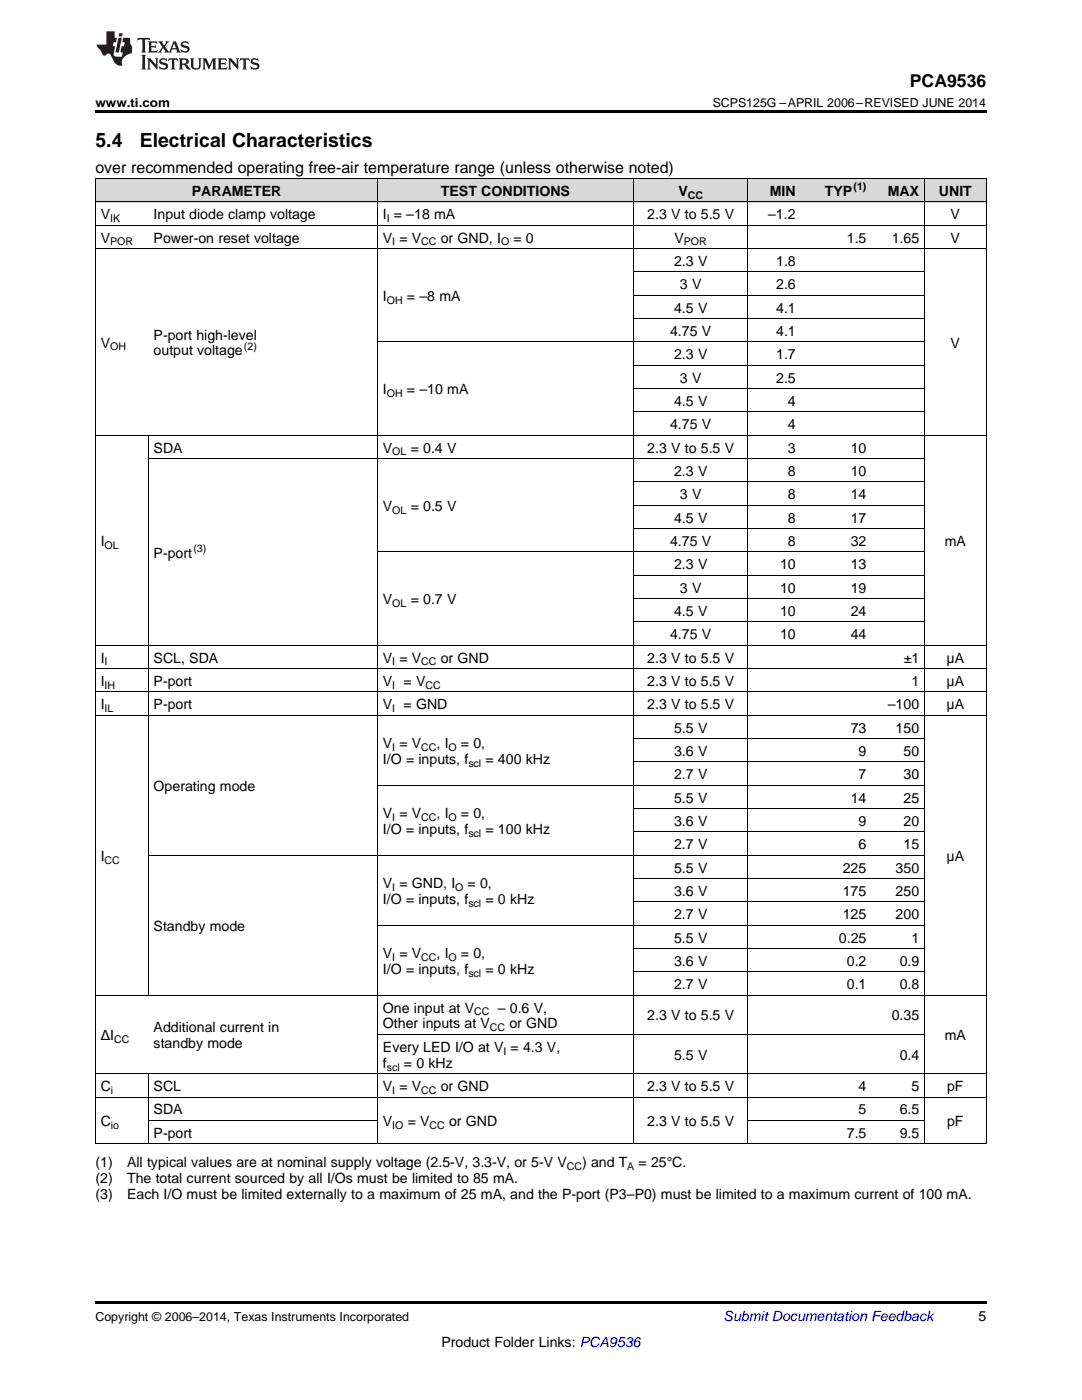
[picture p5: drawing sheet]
<svg xmlns="http://www.w3.org/2000/svg" width="216mm" height="279mm" viewBox="0 0 216 279" stroke-linecap="round" stroke-linejoin="round" font-family="sans-serif">
<defs><g id="words">
<g font-size="3.9">
<text x="19" y="29.3">5.4</text>
<text x="27.9" y="29.3">Electrical Characteristics</text>
</g>
<text font-size="3.5" x="181.5" y="17.3">PCA9536</text>
<text font-size="3.2" x="19" y="34.4">over recommended operating free-air temperature range (unless otherwise noted)</text>
<g font-size="2.8">
<text x="38.3" y="39.1">PARAMETER</text>
<text x="88" y="39.1">TEST CONDITIONS</text>
<text x="135.4" y="39.1">V</text>
<text x="153.6" y="39.1">MIN</text>
<text x="164.6" y="39.1">TYP</text>
<text x="177.2" y="39.1">MAX</text>
<text x="187.4" y="39.1">UNIT</text>
<text x="20.1" y="43.7">V</text>
<text x="30.7" y="43.7">Input diode clamp voltage</text>
<text x="76.4" y="43.7">I = –18 mA</text>
<text x="129.2" y="43.7">2.3 V to 5.5 V</text>
<text x="153.3" y="43.7">–1.2</text>
<text x="189.7" y="43.7">V</text>
<text x="20.1" y="48.4">V</text>
<text x="30.7" y="48.4">Power-on reset voltage</text>
<text x="76.4" y="48.4">V = V</text>
<text x="87.9" y="48.4">or GND, I</text>
<text x="102.4" y="48.4">= 0</text>
<text x="134.5" y="53.1">2.3 V</text>
<text x="134.6" y="48.4">V</text>
<text x="154.9" y="53.1">1.8</text>
<text x="169" y="48.4">1.5</text>
<text x="177.9" y="48.4">1.65</text>
<text x="189.7" y="48.4">V</text>
<text x="135.7" y="57.7">3 V</text>
<text x="154.9" y="57.7">2.6</text>
<text x="76.4" y="60">I</text>
<text x="81.2" y="60">= –8 mA</text>
<text x="134.5" y="62.4">4.5 V</text>
<text x="154.9" y="62.4">4.1</text>
<text x="20.1" y="69.4">V</text>
<text x="30.7" y="67.8">P-port high-level</text>
<text x="30.7" y="70.9">output voltage</text>
<text x="133.7" y="67">4.75 V</text>
<text x="134.5" y="71.7">2.3 V</text>
<text x="154.9" y="67">4.1</text>
<text x="154.9" y="71.7">1.7</text>
<text x="189.7" y="69.4">V</text>
<text x="135.7" y="76.3">3 V</text>
<text x="154.9" y="76.3">2.5</text>
<text x="76.4" y="78.7">I</text>
<text x="81.2" y="78.7">= –10 mA</text>
<text x="134.5" y="81">4.5 V</text>
<text x="157.2" y="81">4</text>
<text x="133.7" y="85.7">4.75 V</text>
<text x="157.2" y="85.7">4</text>
<text x="30.7" y="90.3">SDA</text>
<text x="76.4" y="90.3">V</text>
<text x="82" y="90.3">= 0.4 V</text>
<text x="129.2" y="90.3">2.3 V to 5.5 V</text>
<text x="134.5" y="95">2.3 V</text>
<text x="157.2" y="90.3">3</text>
<text x="157.2" y="95">8</text>
<text x="169.8" y="90.3">10</text>
<text x="169.8" y="95">10</text>
<text x="76.4" y="102">V</text>
<text x="82" y="102">= 0.5 V</text>
<text x="135.7" y="99.6">3 V</text>
<text x="157.2" y="99.6">8</text>
<text x="169.8" y="99.6">14</text>
<text x="134.5" y="104.3">4.5 V</text>
<text x="157.2" y="104.3">8</text>
<text x="169.8" y="104.3">17</text>
<text x="20.1" y="108.9">I</text>
<text x="30.7" y="111.3">P-port</text>
<text x="133.7" y="108.9">4.75 V</text>
<text x="134.5" y="113.6">2.3 V</text>
<text x="155.6" y="113.6">10</text>
<text x="157.2" y="108.9">8</text>
<text x="169.8" y="108.9">32</text>
<text x="169.8" y="113.6">13</text>
<text x="188.5" y="108.9">mA</text>
<text x="135.7" y="118.3">3 V</text>
<text x="155.6" y="118.3">10</text>
<text x="169.8" y="118.3">19</text>
<text x="76.4" y="120.6">V</text>
<text x="82" y="120.6">= 0.7 V</text>
<text x="134.5" y="122.9">4.5 V</text>
<text x="155.6" y="122.9">10</text>
<text x="169.8" y="122.9">24</text>
<text x="133.7" y="127.6">4.75 V</text>
<text x="155.6" y="127.6">10</text>
<text x="169.8" y="127.6">44</text>
<text x="20.1" y="132.2">I</text>
<text x="20.1" y="136.9">I</text>
<text x="30.7" y="132.2">SCL, SDA</text>
<text x="30.7" y="136.9">P-port</text>
<text x="76.4" y="132.2">V = V</text>
<text x="76.4" y="136.9">V</text>
<text x="80.5" y="136.9">= V</text>
<text x="87.9" y="132.2">or GND</text>
<text x="129.2" y="132.2">2.3 V to 5.5 V</text>
<text x="129.2" y="136.9">2.3 V to 5.5 V</text>
<text x="180.3" y="132.2">±1</text>
<text x="181.9" y="136.9">1</text>
<text x="188.9" y="132.2">μA</text>
<text x="188.9" y="136.9">μA</text>
<text x="20.1" y="141.5">I</text>
<text x="30.7" y="141.5">P-port</text>
<text x="76.4" y="141.5">V</text>
<text x="80.5" y="141.5">= GND</text>
<text x="129.2" y="141.5">2.3 V to 5.5 V</text>
<text x="177.2" y="141.5">–100</text>
<text x="188.9" y="141.5">μA</text>
<text x="76.4" y="149.3">V = V</text>
<text x="87.1" y="149.3">, I</text>
<text x="92" y="149.3">= 0,</text>
<text x="134.5" y="146.2">5.5 V</text>
<text x="169.8" y="146.2">73</text>
<text x="178.7" y="146.2">150</text>
<text x="76.4" y="152.4">I/O = inputs, f</text>
<text x="96.9" y="152.4">= 400 kHz</text>
<text x="134.5" y="150.8">3.6 V</text>
<text x="134.5" y="155.5">2.7 V</text>
<text x="171.3" y="150.8">9</text>
<text x="171.3" y="155.5">7</text>
<text x="180.3" y="150.8">50</text>
<text x="180.3" y="155.5">30</text>
<text x="30.7" y="157.8">Operating mode</text>
<text x="134.5" y="160.2">5.5 V</text>
<text x="169.8" y="160.2">14</text>
<text x="180.3" y="160.2">25</text>
<text x="76.4" y="163.2">V = V</text>
<text x="76.4" y="166.4">I/O = inputs, f</text>
<text x="87.1" y="163.2">, I</text>
<text x="92" y="163.2">= 0,</text>
<text x="96.9" y="166.4">= 100 kHz</text>
<text x="134.5" y="164.8">3.6 V</text>
<text x="171.3" y="164.8">9</text>
<text x="180.3" y="164.8">20</text>
<text x="20.1" y="171.8">I</text>
<text x="134.5" y="169.5">2.7 V</text>
<text x="171.3" y="169.5">6</text>
<text x="180.3" y="169.5">15</text>
<text x="188.9" y="171.8">μA</text>
<text x="76.4" y="177.2">V = GND, I</text>
<text x="93.3" y="177.2">= 0,</text>
<text x="134.5" y="174.1">5.5 V</text>
<text x="134.5" y="178.8">3.6 V</text>
<text x="168.2" y="174.1">225</text>
<text x="168.2" y="178.8">175</text>
<text x="178.7" y="174.1">350</text>
<text x="178.7" y="178.8">250</text>
<text x="30.7" y="185.8">Standby mode</text>
<text x="76.4" y="180.4">I/O = inputs, f</text>
<text x="96.9" y="180.4">= 0 kHz</text>
<text x="134.5" y="183.4">2.7 V</text>
<text x="168.2" y="183.4">125</text>
<text x="178.7" y="183.4">200</text>
<text x="76.4" y="191.2">V = V</text>
<text x="87.1" y="191.2">, I</text>
<text x="92" y="191.2">= 0,</text>
<text x="134.5" y="188.1">5.5 V</text>
<text x="167.4" y="188.1">0.25</text>
<text x="181.9" y="188.1">1</text>
<text x="76.4" y="194.3">I/O = inputs, f</text>
<text x="96.9" y="194.3">= 0 kHz</text>
<text x="134.5" y="192.8">3.6 V</text>
<text x="134.5" y="197.4">2.7 V</text>
<text x="169" y="192.8">0.2</text>
<text x="169" y="197.4">0.1</text>
<text x="179.5" y="192.8">0.9</text>
<text x="179.5" y="197.4">0.8</text>
<text x="76.4" y="202.1">One input at V</text>
<text x="99.3" y="202.1">– 0.6 V,</text>
<text x="129.2" y="203.7">2.3 V to 5.5 V</text>
<text x="177.9" y="203.7">0.35</text>
<text x="20.1" y="207.6">ΔI</text>
<text x="30.7" y="206">Additional current in</text>
<text x="30.7" y="209.2">standby mode</text>
<text x="76.4" y="205.2">Other inputs at V</text>
<text x="76.4" y="209.9">Every LED I/O at V = 4.3 V,</text>
<text x="101.6" y="205.2">or GND</text>
<text x="188.5" y="207.6">mA</text>
<text x="76.4" y="213.1">f</text>
<text x="80.6" y="213.1">= 0 kHz</text>
<text x="134.5" y="211.5">5.5 V</text>
<text x="179.5" y="211.5">0.4</text>
<text x="20.1" y="217.7">C</text>
<text x="30.7" y="217.7">SCL</text>
<text x="76.4" y="217.7">V = V</text>
<text x="87.9" y="217.7">or GND</text>
<text x="129.2" y="217.7">2.3 V to 5.5 V</text>
<text x="171.3" y="217.7">4</text>
<text x="181.9" y="217.7">5</text>
<text x="189" y="217.7">pF</text>
<text x="20.1" y="224.7">C</text>
<text x="30.7" y="222.4">SDA</text>
<text x="30.7" y="227">P-port</text>
<text x="76.4" y="224.7">V</text>
<text x="81.4" y="224.7">= V</text>
<text x="89.6" y="224.7">or GND</text>
<text x="129.2" y="224.7">2.3 V to 5.5 V</text>
<text x="169" y="227">7.5</text>
<text x="171.3" y="222.4">5</text>
<text x="179.5" y="222.4">6.5</text>
<text x="179.5" y="227">9.5</text>
<text x="189" y="224.7">pF</text>
<text x="19" y="232.9">(1)</text>
<text x="25.4" y="232.9">All typical values are at nominal supply voltage (2.5-V, 3.3-V, or 5-V V</text>
<text x="116.2" y="232.9">) and T</text>
<text x="127.4" y="232.9">= 25°C.</text>
<text x="19" y="236.1">(2)</text>
<text x="19" y="239.3">(3)</text>
<text x="25.4" y="236.1">The total current sourced by all I/Os must be limited to 85 mA.</text>
<text x="25.4" y="239.3">Each I/O must be limited externally to a maximum of 25 mA, and the P-port (P3–P0) must be limited to a maximum current of 100 mA.</text>
<text x="195.3" y="263.6">5</text>
<text x="88.1" y="268.9">Product Folder Links: PCA9536</text>
</g>
<text font-size="2.8" fill="#0000c8" x="144.4" y="263.6">Submit Documentation Feedback</text>
<g font-size="2.5">
<text x="19" y="21.4">www.ti.com</text>
<text x="142.2" y="21.4">SCPS125G –APRIL 2006–REVISED JUNE 2014</text>
<text x="19" y="263.6">Copyright © 2006–2014, Texas Instruments Incorporated</text>
</g>
<g font-size="2.1">
<text x="137.2" y="39.7">CC</text>
<text x="170.3" y="38">(1)</text>
<text x="22" y="44.3">IK</text>
<text x="77.2" y="44.3">I</text>
<text x="22" y="49">POR</text>
<text x="78.3" y="49">I</text>
<text x="84.1" y="49">CC</text>
<text x="100" y="49">O</text>
<text x="136.5" y="49">POR</text>
<text x="77.2" y="60.6">OH</text>
<text x="22" y="69.9">OH</text>
<text x="48.7" y="69.8">(2)</text>
<text x="77.2" y="79.2">OH</text>
<text x="78.3" y="90.9">OL</text>
<text x="78.3" y="102.5">OL</text>
<text x="20.9" y="109.5">OL</text>
<text x="38.6" y="110.1">(3)</text>
<text x="78.3" y="121.1">OL</text>
<text x="20.9" y="132.8">I</text>
<text x="20.9" y="137.4">IH</text>
<text x="78.3" y="132.8">I</text>
<text x="78.3" y="137.4">I</text>
<text x="84.1" y="132.8">CC</text>
<text x="84.9" y="137.4">CC</text>
<text x="20.9" y="142.1">IL</text>
<text x="78.3" y="142.1">I</text>
<text x="78.3" y="149.8">I</text>
<text x="84.1" y="149.8">CC</text>
<text x="89.5" y="149.8">O</text>
<text x="93.5" y="153">scl</text>
<text x="78.3" y="163.8">I</text>
<text x="84.1" y="163.8">CC</text>
<text x="89.5" y="163.8">O</text>
<text x="93.5" y="167">scl</text>
<text x="20.9" y="172.4">CC</text>
<text x="78.3" y="177.8">I</text>
<text x="90.8" y="177.8">O</text>
<text x="93.5" y="180.9">scl</text>
<text x="78.3" y="191.7">I</text>
<text x="84.1" y="191.7">CC</text>
<text x="89.5" y="191.7">O</text>
<text x="93.5" y="194.9">scl</text>
<text x="94.6" y="202.6">CC</text>
<text x="22.8" y="208.1">CC</text>
<text x="97.8" y="205.8">CC</text>
<text x="77.2" y="213.6">scl</text>
<text x="100.5" y="210.5">I</text>
<text x="22.1" y="218.3">i</text>
<text x="78.3" y="218.3">I</text>
<text x="84.1" y="218.3">CC</text>
<text x="22.1" y="225.3">io</text>
<text x="78.3" y="225.3">IO</text>
<text x="85.7" y="225.3">CC</text>
<text x="113.1" y="233.5">CC</text>
<text x="125.2" y="233.5">A</text>
</g>
</g></defs>
<g fill="#d8d8d8">
<path d="M19 35.7h10.6v4.7h-10.6z"/>
<path d="M29.6 35.7h45.8v4.7h-45.8z"/>
<path d="M75.4 35.7h51v4.7h-51z"/>
<path d="M126.4 35.7h22.9v4.7h-22.9z"/>
<path d="M149.3 35.7h10.6v4.7h-10.6z"/>
<path d="M159.9 35.7h14.1v4.7h-14.1z"/>
<path d="M174 35.7h10.5v4.7h-10.5z"/>
<path d="M184.5 35.7h12.3v4.7h-12.3z"/>
</g>
<path d="M19 22h177.8v.5h-177.8zM19 228.3h.2zM75.2 228.3h.2zM126.3 228.3h.1zM149.2 228.3h.1zM159.8 228.3h.1zM173.8 228.3h.2zM184.4 228.3h.1zM196.7 228.3h.1zM19 259.7h177.8v.5h-177.8z" fill="#000"/>
<g fill="none" stroke="#000" stroke-width=".2">
<path d="M19 35.6h177.8M19.1 35.7v192.6M75.3 35.7v192.6M126.3 35.7v192.6M149.2 35.7v192.6M184.4 35.7v192.6M196.8 35.7v192.6M19 49.6h177.8M19 45h177.8M19 40.3h177.8M126.4 58.9h58.1M126.4 54.3h58.1"/>
<path d="M75.4 68.2h109.1M126.4 77.6h58.1M126.4 72.9h58.1M126.4 63.6h58.1M19 86.9h177.8M29.5 86.9v111.8M29.6 91.5h154.9M126.4 96.2h58.1M126.4 82.2h58.1M75.4 110.2h109.1M126.4 119.5h58.1M126.4 114.8h58.1"/>
<path d="M126.4 105.5h58.1M126.4 100.8h58.1M19 138.1h177.8M19 133.4h177.8M19 128.8h177.8M126.4 124.1h58.1M19 142.8h177.8M75.4 156.7h109.1M126.4 152.1h58.1M126.4 147.4h58.1M29.6 170.7h154.9M126.4 175.3h58.1"/>
<path d="M126.4 166h58.1M126.4 161.4h58.1M19 198.6h177.8M75.4 184.7h109.1M126.4 194h58.1M126.4 189.3h58.1M126.4 180h58.1M19 219h177.8M19 214.3h177.8M29.5 214.3v14M75.4 206.5h109.1M19 228.3h177.8"/>
<path d="M29.6 223.6h45.8M149.3 223.6h35.2"/>
</g>
<g fill="#231f20">
<path d="M27.5 7.6l-.1 .5 .4-.2h.6v.1v2.1l-.2 .4h1l-.3-.4v-2.1l.1-.1h.5l.5 .2-.2-.5zM29.5 8.3l.2 .3v1.5l-.2 .4h1.8l.2-.6a1.04 1.04 0 0 1-1.3 .2v-.7h.6l.3 .2v-.6l-.3 .2h-.6v-.6l.8-.1 .4 .3-.2-.5zM31.5 8.3l.9 1.1-.9 1.1h.8l-.2-.2 .5-.7 .4 .7-.2 .2h1.5l-.1-.2 .1-.4h.9l.1 .4-.2 .2h1l-.3-.3-.7-1.9h-.5l-.9 2-.8-1 .9-1h-.8l.1 .3-.3 .5-.4-.6 .2-.2zM34.7 8.6l.4 1h-.7zM36.3 8.4a.63 .63 0 0 0-.2 .7 .63 .63 0 0 0 .6 .4l.6 .2 .1 .2a.75 .75 0 0 1-.7 .4 .75 .75 0 0 1-.6-.5l.1 .7 .1-.1a1.11 1.11 0 0 0 1.5-.6 1.13 1.13 0 0 0-1.2-.8l-.1-.4a1.04 1.04 0 0 1 1.2 .2l-.2-.5-.1 .1-.5-.2zM28.2 10.9l.2 .4v2.2l-.2 .4h1l-.3-.4v-2.2l.3-.4zM29.3 11.6l.3 .4v1.5l-.3 .4h.8l-.2-.4v-1.3l1.5 1.7v-1.9l.2-.4h-.7l.2 .4v.9l-1.1-1.3zM32 11.8a.62 .62 0 0 0-.2 .7 .62 .62 0 0 0 .6 .4l.6 .1 .1 .3a.76 .76 0 0 1-.7 .3 .76 .76 0 0 1-.6-.4l.1 .7 .1-.1a1.11 1.11 0 0 0 1.5-.6 1.13 1.13 0 0 0-1.2-.8l-.1-.4a1.04 1.04 0 0 1 1.2 .2l-.2-.6-.1 .1-.5-.1zM33.7 11.6l-.2 .6a.61 .61 0 0 1 .8-.3v1.6l-.2 .4h.9l-.2-.4v-1.6a.63 .63 0 0 1 .8 .3l-.2-.6zM35.6 11.6l.3 .4v1.5l-.3 .4h1l-.2-.2v-.8l.5 .2a.76 .76 0 0 0 1.2 .7l-1-1a.58 .58 0 0 0 .6-.5 .58 .58 0 0 0-.5-.6zM36.4 11.9h.1a.45 .45 0 0 1 .5 .1 .45 .45 0 0 1 .1 .5l-.7 .2zM37.9 11.6l.2 .2a2.17 2.17 0 0 0 .3 1.9 .99 .99 0 0 0 1.6-.6v-1.1l.2-.4h-.7l.2 .2a1.92 1.92 0 0 1-.2 1.8 .6 .6 0 0 1-.9-.5v-1.1l.2-.4zM40.4 11.6l.2 .4v1.5l-.2 .4h.7l-.2-.4v-1.4l.8 1.8 .8-1.8v1.4l-.2 .4h.9l-.2-.4v-1.5l.2-.4h-.8l-.6 1.5-.6-1.5zM43.4 11.6l.2 .4v1.5l-.2 .4h1.8l.2-.6a1.04 1.04 0 0 1-1.3 .1v-.6h.5l.4 .2v-.6l-.4 .2h-.5v-.7h.8l.3 .3-.1-.6zM45.5 11.6l.2 .4v1.5l-.2 .4h.7l-.2-.4v-1.3l1.5 1.7v-1.9l.2-.4h-.7l.2 .4v.9l-1.1-1.3zM47.9 11.6l-.1 .6a.61 .61 0 0 1 .8-.3v1.6l-.3 .4h1l-.3-.4 .1-1.6a.63 .63 0 0 1 .7 .3l-.1-.6zM50.2 11.8a.62 .62 0 0 0-.2 .7 .62 .62 0 0 0 .6 .4l.6 .1 .2 .3a.76 .76 0 0 1-.8 .3 .76 .76 0 0 1-.6-.4l.1 .7 .2-.1a1.11 1.11 0 0 0 1.5-.6 1.13 1.13 0 0 0-1.3-.8l-.1-.4a1.04 1.04 0 0 1 1.2 .2l-.1-.6-.2 .1-.5-.1z"/>
<path d="M21.2 6.3v2.6h-1.9l.1 .4 .7 .9a.91 .91 0 0 0 1 .8 .56 .56 0 0 1 .5-.3 .56 .56 0 0 1 .5 .3l.4 .8a1.53 1.53 0 0 0 1.9 1.2 1.54 1.54 0 0 1 1-2.1l.9-.3v-1.4a1.52 1.52 0 0 1-.3-1.6h-1.4l-.2 .8h.5l-.2 .8h-.4l-.2 1v.2l.4 .1-.2 .8a1.93 1.93 0 0 1-1.6-.3l.3-1.8h-.5l.2-.8h.4l.2-.8h-.4v-1.3zM23.6 7.6l-.6 2.9h.7l.6-2.9zM23.8 6.6l-.1 .7h.6l.2-.7z"/>
</g>
<use href="#words"/>
</svg>
